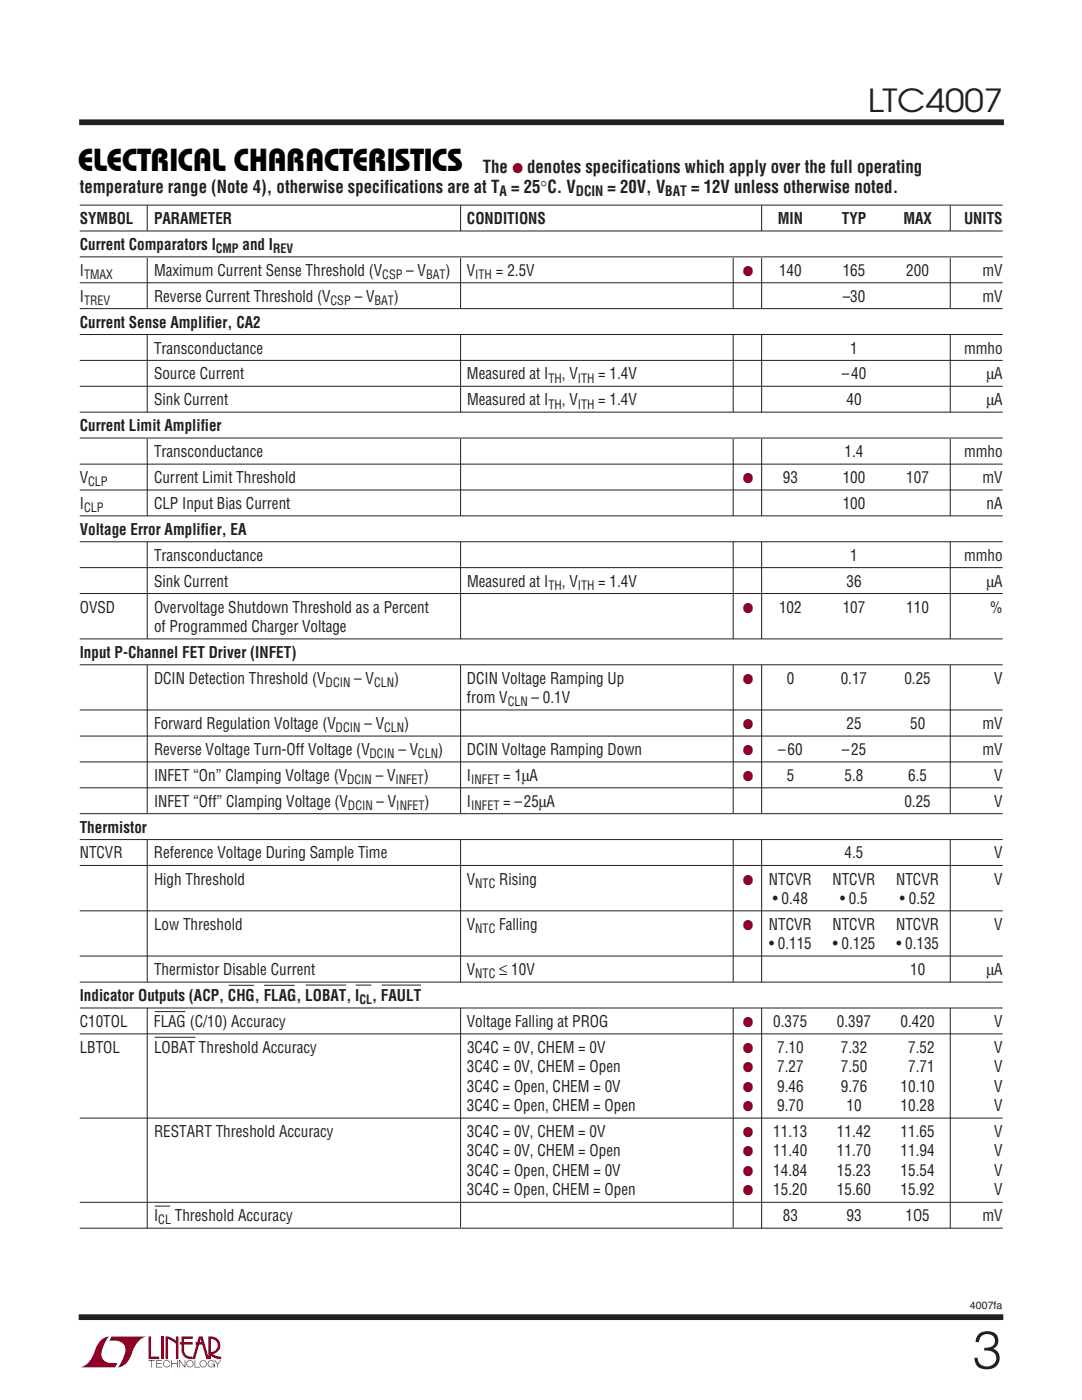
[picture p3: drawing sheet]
<svg xmlns="http://www.w3.org/2000/svg" width="216mm" height="279mm" viewBox="0 0 216 279" stroke-linecap="round" stroke-linejoin="round" font-family="sans-serif">
<defs><g id="words">
<text font-size="10.6" fill="#231f20" x="194.1" y="273.1">3</text>
<text font-size="6.4" x="15.5" y="34.2">ELECTRICAL CHARACTERISTICS</text>
<text font-size="6.3" fill="#231f20" x="173.1" y="22.4">LTC4007</text>
<g font-size="3.5" fill="#231f20">
<text x="96.4" y="34.5">The</text>
<text x="105.2" y="34.5">denotes specifications which apply over the full operating</text>
<text x="15.9" y="38.4">temperature range (Note 4), otherwise specifications are at T = 25°C. V</text>
<text x="121.2" y="38.4">= 20V, V</text>
<text x="137.9" y="38.4">= 12V unless otherwise noted.</text>
</g>
<g font-size="3.2" fill="#231f20">
<text x="15.9" y="44.7">SYMBOL</text>
<text x="30.7" y="44.7">PARAMETER</text>
<text x="93.2" y="44.7">CONDITIONS</text>
<text x="155.2" y="44.7">MIN</text>
<text x="168" y="44.7">TYP</text>
<text x="180.3" y="44.7">MAX</text>
<text x="192.4" y="44.7">UNITS</text>
<text x="15.9" y="49.9">Current Comparators I</text>
<text x="48.4" y="49.9">and I</text>
<text x="15.9" y="55">I</text>
<text x="30.7" y="55">Maximum Current Sense Threshold (V</text>
<text x="81.1" y="55">– V</text>
<text x="88.9" y="55">)</text>
<text x="93.2" y="55">V</text>
<text x="99" y="55">= 2.5V</text>
<text x="155.4" y="55">140</text>
<text x="168.1" y="55">165</text>
<text x="180.8" y="55">200</text>
<text x="196" y="55">mV</text>
<text x="15.9" y="60.2">I</text>
<text x="15.9" y="65.4">Current Sense Amplifier, CA2</text>
<text x="30.7" y="60.2">Reverse Current Threshold (V</text>
<text x="70.8" y="60.2">– V</text>
<text x="78.6" y="60.2">)</text>
<text x="168.1" y="60.2">–30</text>
<text x="196" y="60.2">mV</text>
<text x="30.7" y="70.6">Transconductance</text>
<text x="169.7" y="70.6">1</text>
<text x="192.4" y="70.6">mmho</text>
<text x="30.7" y="75.7">Source Current</text>
<text x="93.2" y="75.7">Measured at I</text>
<text x="112.1" y="75.7">, V</text>
<text x="119.4" y="75.7">= 1.4V</text>
<text x="168" y="75.7">–40</text>
<text x="196.8" y="75.7">µA</text>
<text x="30.7" y="80.9">Sink Current</text>
<text x="93.2" y="80.9">Measured at I</text>
<text x="112.1" y="80.9">, V</text>
<text x="119.4" y="80.9">= 1.4V</text>
<text x="168.9" y="80.9">40</text>
<text x="196.8" y="80.9">µA</text>
<text x="15.9" y="86.1">Current Limit Amplifier</text>
<text x="30.7" y="91.2">Transconductance</text>
<text x="168.5" y="91.2">1.4</text>
<text x="192.4" y="91.2">mmho</text>
<text x="15.9" y="96.4">V</text>
<text x="15.9" y="101.6">I</text>
<text x="30.7" y="96.4">Current Limit Threshold</text>
<text x="30.7" y="101.6">CLP Input Bias Current</text>
<text x="156.2" y="96.4">93</text>
<text x="168.1" y="101.6">100</text>
<text x="168.1" y="96.4">100</text>
<text x="180.8" y="96.4">107</text>
<text x="196" y="96.4">mV</text>
<text x="196.9" y="101.6">nA</text>
<text x="15.9" y="106.7">Voltage Error Amplifier, EA</text>
<text x="30.7" y="111.9">Transconductance</text>
<text x="169.7" y="111.9">1</text>
<text x="192.4" y="111.9">mmho</text>
<text x="30.7" y="117.1">Sink Current</text>
<text x="93.2" y="117.1">Measured at I</text>
<text x="112.1" y="117.1">, V</text>
<text x="119.4" y="117.1">= 1.4V</text>
<text x="168.9" y="117.1">36</text>
<text x="196.8" y="117.1">µA</text>
<text x="15.9" y="122.3">OVSD</text>
<text x="30.7" y="122.3">Overvoltage Shutdown Threshold as a Percent</text>
<text x="155.4" y="122.3">102</text>
<text x="168.1" y="122.3">107</text>
<text x="180.8" y="122.3">110</text>
<text x="197.6" y="122.3">%</text>
<text x="15.9" y="131.3">Input P-Channel FET Driver (INFET)</text>
<text x="30.7" y="126.1">of Programmed Charger Voltage</text>
<text x="30.7" y="136.4">DCIN Detection Threshold (V</text>
<text x="70.7" y="136.4">– V</text>
<text x="78.7" y="136.4">)</text>
<text x="93.2" y="136.4">DCIN Voltage Ramping Up</text>
<text x="157" y="136.4">0</text>
<text x="167.8" y="136.4">0.17</text>
<text x="180.5" y="136.4">0.25</text>
<text x="198.4" y="136.4">V</text>
<text x="93.2" y="140.3">from V</text>
<text x="106.1" y="140.3">– 0.1V</text>
<text x="30.7" y="145.5">Forward Regulation Voltage (V</text>
<text x="72.7" y="145.5">– V</text>
<text x="80.6" y="145.5">)</text>
<text x="168.9" y="145.5">25</text>
<text x="181.6" y="145.5">50</text>
<text x="196" y="145.5">mV</text>
<text x="30.7" y="150.7">Reverse Voltage Turn-Off Voltage (V</text>
<text x="30.7" y="155.8">INFET “On” Clamping Voltage (V</text>
<text x="75" y="155.8">– V</text>
<text x="79.5" y="150.7">– V</text>
<text x="84.5" y="155.8">)</text>
<text x="87.4" y="150.7">)</text>
<text x="93.2" y="155.8">I</text>
<text x="93.2" y="150.7">DCIN Voltage Ramping Down</text>
<text x="100.4" y="155.8">= 1µA</text>
<text x="155.3" y="150.7">–60</text>
<text x="157" y="155.8">5</text>
<text x="168" y="150.7">–25</text>
<text x="168.5" y="155.8">5.8</text>
<text x="181.2" y="155.8">6.5</text>
<text x="196" y="150.7">mV</text>
<text x="198.4" y="155.8">V</text>
<text x="30.7" y="161">INFET “Off” Clamping Voltage (V</text>
<text x="75.1" y="161">– V</text>
<text x="84.7" y="161">)</text>
<text x="93.2" y="161">I</text>
<text x="100.4" y="161">= –25µA</text>
<text x="180.5" y="161">0.25</text>
<text x="198.4" y="161">V</text>
<text x="15.9" y="166.2">Thermistor</text>
<text x="15.9" y="171.3">NTCVR</text>
<text x="30.7" y="171.3">Reference Voltage During Sample Time</text>
<text x="168.5" y="171.3">4.5</text>
<text x="198.4" y="171.3">V</text>
<text x="30.7" y="176.5">High Threshold</text>
<text x="93.2" y="176.5">V</text>
<text x="99.6" y="176.5">Rising</text>
<text x="153.4" y="176.5">NTCVR</text>
<text x="166.1" y="176.5">NTCVR</text>
<text x="178.8" y="176.5">NTCVR</text>
<text x="198.4" y="176.5">V</text>
<text x="30.7" y="185.5">Low Threshold</text>
<text x="93.2" y="185.5">V</text>
<text x="99.6" y="185.5">Falling</text>
<text x="153.4" y="185.5">NTCVR</text>
<text x="154.2" y="180.4">• 0.48</text>
<text x="166.1" y="185.5">NTCVR</text>
<text x="167.6" y="180.4">• 0.5</text>
<text x="178.8" y="185.5">NTCVR</text>
<text x="179.6" y="180.4">• 0.52</text>
<text x="198.4" y="185.5">V</text>
<text x="153.5" y="189.4">• 0.115</text>
<text x="166.2" y="189.4">• 0.125</text>
<text x="178.9" y="189.4">• 0.135</text>
<text x="30.7" y="194.6">Thermistor Disable Current</text>
<text x="93.2" y="194.6">V</text>
<text x="99.6" y="194.6">≤ 10V</text>
<text x="181.6" y="194.6">10</text>
<text x="196.8" y="194.6">µA</text>
<text x="15.9" y="199.8">Indicator Outputs (ACP, CHG, FLAG, LOBAT, I</text>
<text x="74.3" y="199.8">, FAULT</text>
<text x="15.9" y="204.9">C10TOL</text>
<text x="30.7" y="204.9">FLAG (C/10) Accuracy</text>
<text x="93.2" y="204.9">Voltage Falling at PROG</text>
<text x="154.3" y="204.9">0.375</text>
<text x="167" y="204.9">0.397</text>
<text x="179.7" y="204.9">0.420</text>
<text x="198.4" y="204.9">V</text>
<text x="15.9" y="210.1">LBTOL</text>
<text x="30.7" y="210.1">LOBAT Threshold Accuracy</text>
<text x="93.2" y="214">3C4C = 0V, CHEM = Open</text>
<text x="93.2" y="210.1">3C4C = 0V, CHEM = 0V</text>
<text x="155.1" y="210.1">7.10</text>
<text x="155.1" y="214">7.27</text>
<text x="167.8" y="210.1">7.32</text>
<text x="167.8" y="214">7.50</text>
<text x="181.2" y="210.1">7.52</text>
<text x="181.2" y="214">7.71</text>
<text x="198.4" y="210.1">V</text>
<text x="198.4" y="214">V</text>
<text x="93.2" y="217.9">3C4C = Open, CHEM = 0V</text>
<text x="93.2" y="221.7">3C4C = Open, CHEM = Open</text>
<text x="155.1" y="217.9">9.46</text>
<text x="155.1" y="221.7">9.70</text>
<text x="167.8" y="217.9">9.76</text>
<text x="168.9" y="221.7">10</text>
<text x="179.7" y="221.7">10.28</text>
<text x="179.7" y="217.9">10.10</text>
<text x="198.4" y="221.7">V</text>
<text x="198.4" y="217.9">V</text>
<text x="30.7" y="226.9">RESTART Threshold Accuracy</text>
<text x="93.2" y="226.9">3C4C = 0V, CHEM = 0V</text>
<text x="154.3" y="226.9">11.13</text>
<text x="167" y="226.9">11.42</text>
<text x="179.7" y="226.9">11.65</text>
<text x="198.4" y="226.9">V</text>
<text x="93.2" y="230.8">3C4C = 0V, CHEM = Open</text>
<text x="154.3" y="230.8">11.40</text>
<text x="167" y="230.8">11.70</text>
<text x="179.7" y="230.8">11.94</text>
<text x="198.4" y="230.8">V</text>
<text x="93.2" y="234.7">3C4C = Open, CHEM = 0V</text>
<text x="93.2" y="238.5">3C4C = Open, CHEM = Open</text>
<text x="154.3" y="234.7">14.84</text>
<text x="154.3" y="238.5">15.20</text>
<text x="167" y="234.7">15.23</text>
<text x="167" y="238.5">15.60</text>
<text x="179.7" y="234.7">15.54</text>
<text x="179.7" y="238.5">15.92</text>
<text x="198.4" y="234.7">V</text>
<text x="198.4" y="238.5">V</text>
<text x="30.7" y="243.7">I</text>
<text x="34.9" y="243.7">Threshold Accuracy</text>
<text x="156.2" y="243.7">83</text>
<text x="168.9" y="243.7">93</text>
<text x="180.7" y="243.7">1O5</text>
<text x="196" y="243.7">mV</text>
</g>
<g font-size="2.8" fill="#900027">
<text x="102.2" y="34.5">●</text>
<text x="148.2" y="55">●</text>
<text x="148.2" y="96.4">●</text>
<text x="148.2" y="122.3">●</text>
<text x="148.2" y="136.4">●</text>
<text x="148.2" y="145.5">●</text>
<text x="148.2" y="150.7">●</text>
<text x="148.2" y="155.8">●</text>
<text x="148.2" y="176.5">●</text>
<text x="148.2" y="185.5">●</text>
<text x="148.2" y="204.9">●</text>
<text x="148.2" y="210.1">●</text>
<text x="148.2" y="214">●</text>
<text x="148.2" y="217.9">●</text>
<text x="148.2" y="221.7">●</text>
<text x="148.2" y="226.9">●</text>
<text x="148.2" y="230.8">●</text>
<text x="148.2" y="234.7">●</text>
<text x="148.2" y="238.5">●</text>
</g>
<g font-size="2.8" fill="#231f20">
<text x="99.7" y="39.1">A</text>
<text x="114.9" y="39.1">DCIN</text>
<text x="132.8" y="39.1">BAT</text>
</g>
<g font-size="2.5" fill="#231f20">
<text x="43.1" y="50.5">CMP</text>
<text x="54.5" y="50.5">REV</text>
<text x="16.8" y="55.7">TMAX</text>
<text x="76.3" y="55.7">CSP</text>
<text x="85" y="55.7">BAT</text>
<text x="94.8" y="55.7">ITH</text>
<text x="16.8" y="60.9">TREV</text>
<text x="66" y="60.9">CSP</text>
<text x="74.7" y="60.9">BAT</text>
<text x="109.4" y="76.4">TH</text>
<text x="115.3" y="76.4">ITH</text>
<text x="109.4" y="81.5">TH</text>
<text x="115.3" y="81.5">ITH</text>
<text x="17.6" y="97">CLP</text>
<text x="16.8" y="102.2">CLP</text>
<text x="109.4" y="117.7">TH</text>
<text x="115.3" y="117.7">ITH</text>
<text x="65" y="137.1">DCIN</text>
<text x="74.6" y="137.1">CLN</text>
<text x="101.3" y="141">CLN</text>
<text x="67" y="146.1">DCIN</text>
<text x="76.6" y="146.1">CLN</text>
<text x="73.7" y="151.3">DCIN</text>
<text x="83.4" y="151.3">CLN</text>
<text x="69.3" y="156.5">DCIN</text>
<text x="69.4" y="161.6">DCIN</text>
<text x="78.9" y="156.5">INFET</text>
<text x="79.1" y="161.6">INFET</text>
<text x="94" y="156.5">INFET</text>
<text x="94" y="161.6">INFET</text>
<text x="94.8" y="177.2">NTC</text>
<text x="94.8" y="186.2">NTC</text>
<text x="94.8" y="195.2">NTC</text>
<text x="71.7" y="200.4">CL</text>
<text x="31.6" y="244.3">CL</text>
</g>
<text font-size="2.1" fill="#231f20" x="193.5" y="261.3">4007fa</text>
</g></defs>
<g fill="#900027">
<path d="M29.6 266.7h.5v4h1.7v.5h-2.2z"/>
<path d="M19.9 267.8a2.58 2.58 0 0 1 1.9-1.1l-.1 .1a6.2 6.2 0 0 0-1.4 4 2.58 2.58 0 0 0 3.1 1.2l-.4 .9h-7a4.9 4.9 0 0 0 3.1-3.8z"/>
<path d="M22.3 266.7h7a4.9 4.9 0 0 0-3.1 3.8 3.2 3.2 0 0 1-2.7 2.4v-.1a6.2 6.2 0 0 0 1.5-4 2.58 2.58 0 0 0-3.2-1.2z"/>
<path d="M32.1 266.7h.5v4.5h-.5z"/>
<path d="M33 266.7l1.1 .2 1 .7v-.9h.5v4.5h-.5v-3l-1.6-1v4h-.5z"/>
<path d="M29.6 271.4h1.3v.2h-.6v1.3h-.1v-1.3h-.6z"/>
<path d="M31.2 271.4h1.1v.2h-1v.5h1v.1h-1v.6h1.1v.1h-1.2z"/>
<path d="M34.2 271.4h.1v.7h1v-.7h.2v1.5h-.2v-.7h-1v.7h-.1z"/>
<path d="M35.7 271.4h.2l1 1.3v-1.3h.1v1.5l-1.2-1.3v1.3h-.1z"/>
<path d="M38.8 271.4h.2v1.4h.9v.1h-1.1z"/>
<path d="M42.8 271.4h.1l.5 .8 .6-.8h.1l-.6 .9v.6h-.1v-.6z"/>
<path d="M36.2 266.7h2.3v.5h-1.8v.6h1.8v.5h-1.8v1.2a1.32 1.32 0 0 0 1.7 1.2v.5l1.3-4.5h.7l1.2 4.1v-4.1a1.84 1.84 0 0 1 2.3 1.3 1.84 1.84 0 0 1-1.4 2.3l.7 .3 .9 .1v.5l-1.1-.1-1.1-.6v-.6a1.34 1.34 0 0 0 1.5-1.3 1.34 1.34 0 0 0-1.3-1.4v4h-.9l-.8-2.9h-1.4v-.5h1.2l-.2-.6-1.1 4a2.06 2.06 0 0 1-2.6-1.2l-.1-1.7h-.3v-.5h.3z"/>
<path d="M37.4 271.7a.72 .72 0 0 1 1.1 .1 .72 .72 0 0 1-.4 1 .72 .72 0 0 1-.9-.6h.1a.59 .59 0 0 0 .8 .5 .59 .59 0 0 0 .2-1 .59 .59 0 0 0-.9 .2l-.1 .3h-.1z"/>
<path d="M40 271.7a.72 .72 0 0 1 1.2 .1 .72 .72 0 0 1-.4 1 .72 .72 0 0 1-1-.6h.2a.59 .59 0 0 0 .8 .5 .59 .59 0 0 0 .2-1 .59 .59 0 0 0-1 .2v.3h-.2z"/>
<path d="M41.6 271.7a.72 .72 0 0 1 1.2 .2h-.1a.59 .59 0 0 0-.9-.2 .59 .59 0 0 0 0 1 .59 .59 0 0 0 .9-.4h-.5v-.1h.7v.7h-.2v-.3a.73 .73 0 0 1-1 .1 .73 .73 0 0 1-.1-1z"/>
<path d="M32.7 271.7a.71 .71 0 0 1 1.2 .3h-.1a.59 .59 0 0 0-.9-.3 .59 .59 0 0 0 0 .9 .59 .59 0 0 0 .9-.2h.1a.72 .72 0 0 1-1 .4 .72 .72 0 0 1-.2-1.1z"/>
</g>
<path d="M15.8 24.4h184.5M15.7 262.9h184.5" fill="none" stroke="#231f20" stroke-width="1.1" stroke-linecap="butt"/>
<path d="M29.4 40.9v204.2M91.9 40.9v204.1M146.3 46v199M152 41v204.1M189.6 41v204.1" fill="none" stroke="#231f20" stroke-width=".2"/>
<g fill="#fff">
<path d="M28 61.6h165v5.2h-165z"/>
<path d="M28.5 46.1h164.5v5.2h-164.5z"/>
<path d="M27.2 82.3h165.8v5.2h-165.8z"/>
<path d="M28.8 102.9h164.2v5.2h-164.2z"/>
<path d="M26.6 127.5h166.4v5.1h-166.4z"/>
<path d="M26.5 162.3h166.5v5.3h-166.5z"/>
<path d="M26 196h165.8v5.2h-165.8z"/>
</g>
<g fill="none" stroke="#231f20" stroke-width=".2">
<path d="M15.9 40.9h184.2M15.9 46.1h184.2M15.9 51.3h184.2M15.9 56.4h184.2M15.9 61.6h184.2M15.9 66.8h184.2M15.9 71.9h184.2M15.9 77.1h184.2M15.9 82.3h184.2M15.9 87.4h184.2M15.9 92.6h184.2M15.9 97.8h184.2"/>
<path d="M15.9 103h184.2M15.9 108.1h184.2M15.9 113.3h184.2M15.9 118.4h184.2M15.9 127.5h184.2M15.9 132.7h184.2M15.9 141.7h184.2M15.9 146.9h184.2M15.9 152.1h184.2M15.9 157.2h184.2M15.9 162.4h184.2M15.9 167.6h184.2"/>
<path d="M15.9 172.7h184.2M15.9 181.8h184.2M15.9 190.8h184.2M15.9 196h184.2M45.6 196.6h5.1M52.7 196.6h6.1M61 196.6h8.1M71 196.6h3.1M76.2 196.6h7.8M15.9 201.2h184.2M15.9 206.3h184.2M30.9 201.9h6.1"/>
<path d="M30.9 207h8.1M15.9 223.1h184.2M15.9 239.9h184.2M15.9 245.1h184.2M30.9 240.7h3.1"/>
</g>
<use href="#words"/>
</svg>
